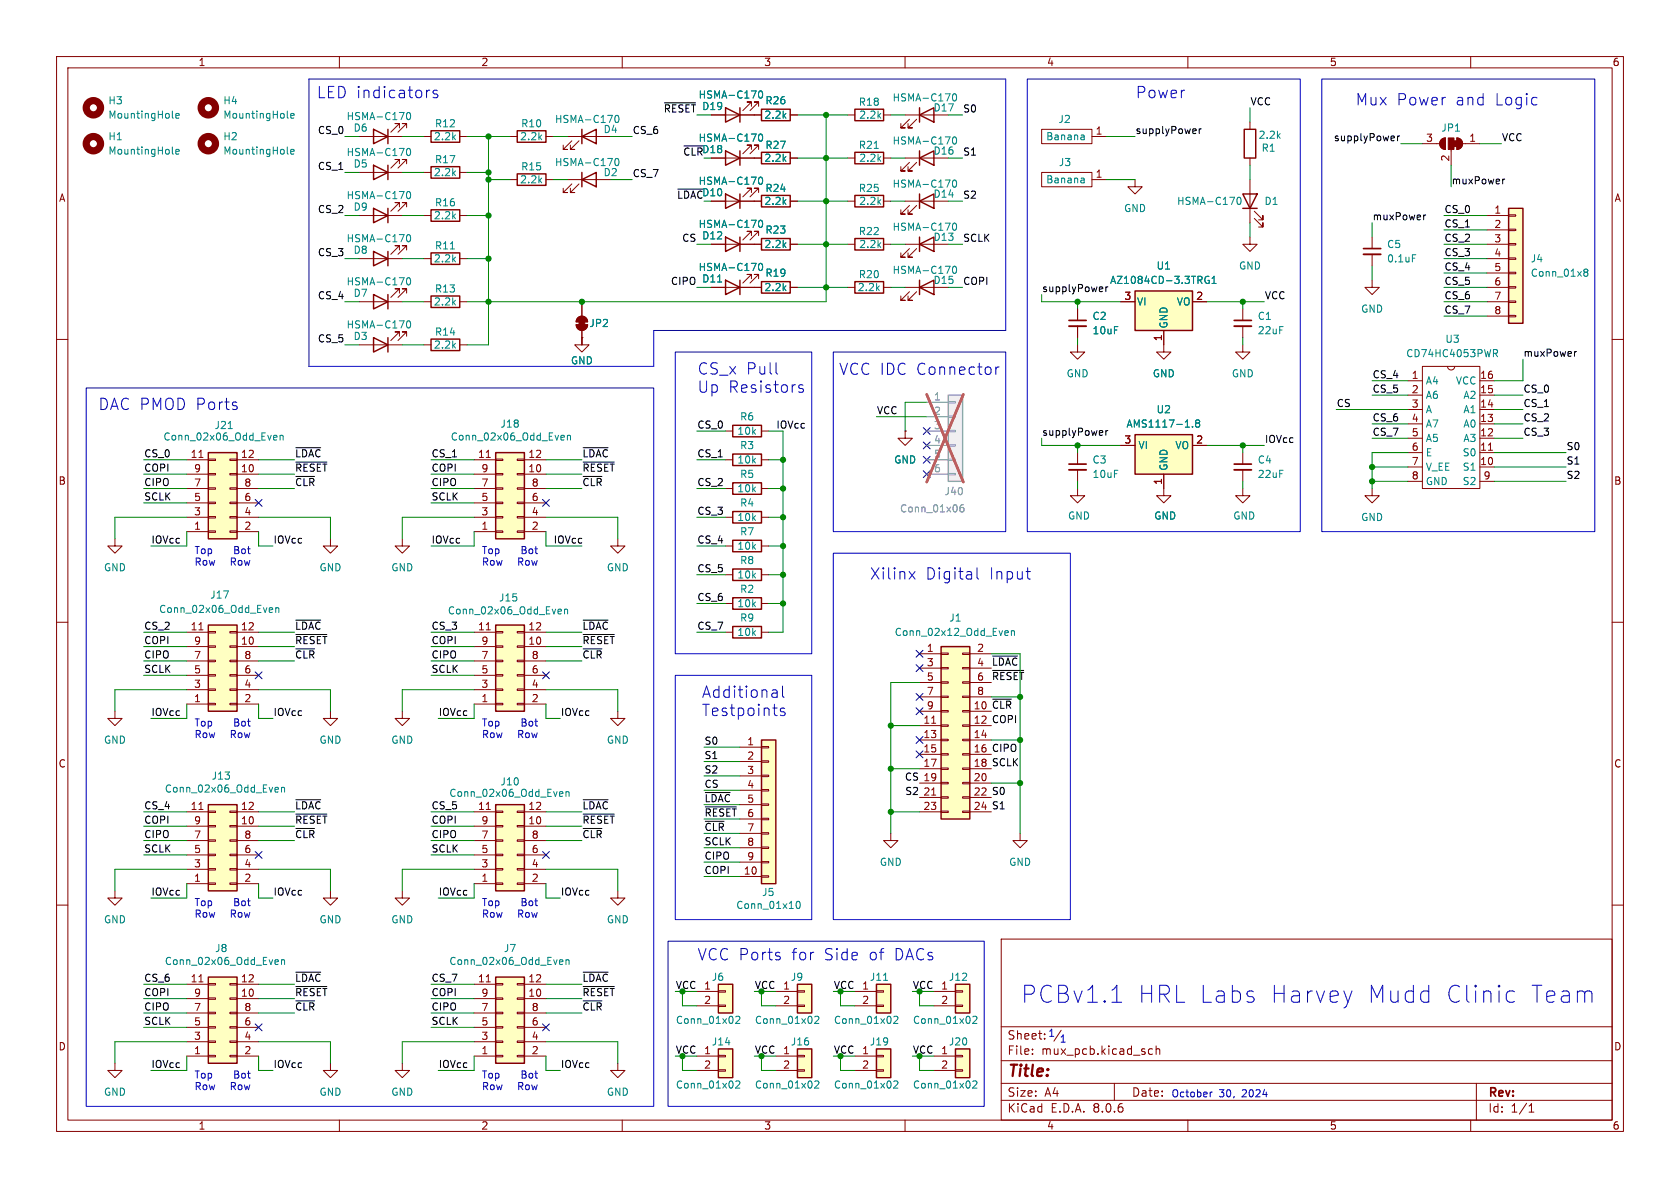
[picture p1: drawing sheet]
<svg xmlns="http://www.w3.org/2000/svg" width="297mm" height="210mm" viewBox="0 0 297 210" stroke-linecap="round" stroke-linejoin="round" font-family="sans-serif">
<defs><g id="words">
<g font-size="4.2" fill="#0000c2">
<text x="180.3" y="177.6">PCBv1.1</text>
<text x="200.9" y="177.6">HRL Labs</text>
<text x="224.1" y="177.6">Harvey</text>
<text x="241.1" y="177.6">Mudd</text>
<text x="254.8" y="177.6">Clinic</text>
<text x="269.6" y="177.6">Team</text>
</g>
<g font-size="2.8" fill="#0000c2">
<text x="55.9" y="17.5">LED indicators</text>
<text x="200.7" y="17.5">Power</text>
<text x="239.5" y="18.8">Mux</text>
<text x="246.8" y="18.8">Power</text>
<text x="257.3" y="18.8">and</text>
<text x="264.3" y="18.8">Logic</text>
<text x="123.2" y="66.4">CS_x Pull</text>
<text x="123.2" y="69.6">Up Resistors</text>
<text x="148.3" y="66.5">VCC IDC Connector</text>
<text x="17.3" y="72.6">DAC PMOD Ports</text>
<text x="153.7" y="102.6">Xilinx</text>
<text x="163.5" y="102.6">Digital</text>
<text x="174.8" y="102.6">Input</text>
<text x="124" y="123.5">Additional</text>
<text x="124" y="126.8">Testpoints</text>
<text x="123.2" y="169.9">VCC Ports</text>
<text x="139.9" y="169.9">for</text>
<text x="145.6" y="169.9">Side</text>
<text x="153.6" y="169.9">of</text>
<text x="158.1" y="169.9">DACs</text>
</g>
<text font-size="2.8" fill="#840000" x="178" y="190.9">Title:</text>
<g font-size="2.1" fill="#840000">
<text x="178" y="184">Sheet:</text>
<text x="178" y="186.7">File:</text>
<text x="184.1" y="186.7">mux_pcb.kicad_sch</text>
<text x="178" y="196.9">KiCad</text>
<text x="178" y="194.1">Size:</text>
<text x="184.7" y="194.1">A4</text>
<text x="185.7" y="196.9">E.D.A.</text>
<text x="193.3" y="196.9">8.0.6</text>
<text x="200" y="194.1">Date:</text>
<text x="263" y="194.3">Rev:</text>
<text x="263" y="196.9">Id:</text>
<text x="267.1" y="196.9">1/1</text>
</g>
<g font-size="1.8" fill="#840000">
<text x="35" y="11.9">1</text>
<text x="85" y="11.9">2</text>
<text x="135" y="11.9">3</text>
<text x="185" y="11.9">4</text>
<text x="235" y="11.9">5</text>
<text x="285" y="11.9">6</text>
<text x="193.6" y="23.9">1</text>
<text x="252" y="25.1">3</text>
<text x="256.3" y="28.6" transform="rotate(-90 256.3 28.6)">2</text>
<text x="259.6" y="25.1">1</text>
<text x="10.3" y="35.9">A</text>
<text x="193.6" y="31.5">1</text>
<text x="285.3" y="35.9">A</text>
<text x="264.1" y="37.8">1</text>
<text x="264.1" y="40.4">2</text>
<text x="264.1" y="42.9">3</text>
<text x="264.1" y="45.5">4</text>
<text x="198.7" y="53.1">3</text>
<text x="211.4" y="53.1">2</text>
<text x="264.1" y="48">5</text>
<text x="264.1" y="50.5">6</text>
<text x="264.1" y="53.1">7</text>
<text x="264.1" y="55.6">8</text>
<text x="205.5" y="60.4" transform="rotate(-90 205.5 60.4)">1</text>
<text x="249.5" y="67.1">1</text>
<text x="249.5" y="69.6">2</text>
<text x="261.6" y="69.6">15</text>
<text x="261.6" y="67.1">16</text>
<text x="249.5" y="72.1">3</text>
<text x="249.5" y="74.7">4</text>
<text x="249.5" y="77.2">5</text>
<text x="261.6" y="77.2">12</text>
<text x="261.6" y="74.7">13</text>
<text x="261.6" y="72.1">14</text>
<text x="33.6" y="81">11</text>
<text x="34.2" y="83.6">9</text>
<text x="42.5" y="83.6">10</text>
<text x="42.5" y="81">12</text>
<text x="84.4" y="81">11</text>
<text x="85" y="83.6">9</text>
<text x="93.3" y="83.6">10</text>
<text x="93.3" y="81">12</text>
<text x="198.7" y="78.5">3</text>
<text x="211.4" y="78.5">2</text>
<text x="249.5" y="79.8">6</text>
<text x="249.5" y="82.3">7</text>
<text x="261.6" y="82.3">10</text>
<text x="261.6" y="79.8">11</text>
<text x="10.3" y="85.9">B</text>
<text x="34.2" y="88.6">5</text>
<text x="34.2" y="86.1">7</text>
<text x="43.1" y="88.6">6</text>
<text x="43.1" y="86.1">8</text>
<text x="85" y="88.6">5</text>
<text x="85" y="86.1">7</text>
<text x="93.9" y="88.6">6</text>
<text x="93.9" y="86.1">8</text>
<text x="205.5" y="85.8" transform="rotate(-90 205.5 85.8)">1</text>
<text x="249.5" y="84.8">8</text>
<text x="262.2" y="84.8">9</text>
<text x="285.3" y="85.9">B</text>
<text x="34.2" y="93.7">1</text>
<text x="34.2" y="91.2">3</text>
<text x="43.1" y="93.7">2</text>
<text x="43.1" y="91.2">4</text>
<text x="85" y="93.7">1</text>
<text x="85" y="91.2">3</text>
<text x="93.9" y="93.7">2</text>
<text x="93.9" y="91.2">4</text>
<text x="33.6" y="111.5">11</text>
<text x="42.5" y="111.5">12</text>
<text x="84.4" y="111.5">11</text>
<text x="93.3" y="111.5">12</text>
<text x="34.2" y="119.1">5</text>
<text x="34.2" y="116.6">7</text>
<text x="34.2" y="114">9</text>
<text x="42.5" y="114">10</text>
<text x="43.1" y="119.1">6</text>
<text x="43.1" y="116.6">8</text>
<text x="85" y="119.1">5</text>
<text x="85" y="116.6">7</text>
<text x="85" y="114">9</text>
<text x="93.3" y="114">10</text>
<text x="93.9" y="119.1">6</text>
<text x="93.9" y="116.6">8</text>
<text x="163.8" y="115.3">1</text>
<text x="163.8" y="117.9">3</text>
<text x="172.6" y="115.3">2</text>
<text x="172.6" y="117.9">4</text>
<text x="34.2" y="124.2">1</text>
<text x="34.2" y="121.7">3</text>
<text x="43.1" y="124.2">2</text>
<text x="43.1" y="121.7">4</text>
<text x="85" y="124.2">1</text>
<text x="85" y="121.7">3</text>
<text x="93.9" y="124.2">2</text>
<text x="93.9" y="121.7">4</text>
<text x="163.8" y="120.4">5</text>
<text x="163.8" y="122.9">7</text>
<text x="163.8" y="125.5">9</text>
<text x="172" y="125.5">10</text>
<text x="172.6" y="120.4">6</text>
<text x="172.6" y="122.9">8</text>
<text x="132" y="131.8">1</text>
<text x="163.2" y="128">11</text>
<text x="163.2" y="130.6">13</text>
<text x="172" y="128">12</text>
<text x="172" y="130.6">14</text>
<text x="10.3" y="135.9">C</text>
<text x="132" y="134.4">2</text>
<text x="132" y="136.9">3</text>
<text x="163.2" y="133.1">15</text>
<text x="163.2" y="135.6">17</text>
<text x="172" y="133.1">16</text>
<text x="172" y="135.6">18</text>
<text x="285.3" y="135.9">C</text>
<text x="33.6" y="143.3">11</text>
<text x="42.5" y="143.3">12</text>
<text x="84.4" y="143.3">11</text>
<text x="93.3" y="143.3">12</text>
<text x="132" y="139.4">4</text>
<text x="163.2" y="140.7">21</text>
<text x="163.2" y="143.3">23</text>
<text x="172" y="138.2">20</text>
<text x="172" y="140.7">22</text>
<text x="172" y="143.3">24</text>
<text x="34.2" y="148.3">7</text>
<text x="34.2" y="145.8">9</text>
<text x="42.5" y="145.8">10</text>
<text x="43.1" y="148.3">8</text>
<text x="85" y="148.3">7</text>
<text x="85" y="145.8">9</text>
<text x="93.3" y="145.8">10</text>
<text x="93.9" y="148.3">8</text>
<text x="132" y="147.1">7</text>
<text x="132" y="149.6">8</text>
<text x="34.2" y="156">1</text>
<text x="34.2" y="153.4">3</text>
<text x="34.2" y="150.9">5</text>
<text x="43.1" y="156">2</text>
<text x="43.1" y="153.4">4</text>
<text x="43.1" y="150.9">6</text>
<text x="85" y="156">1</text>
<text x="85" y="153.4">3</text>
<text x="85" y="150.9">5</text>
<text x="93.9" y="156">2</text>
<text x="93.9" y="153.4">4</text>
<text x="93.9" y="150.9">6</text>
<text x="131.4" y="154.7">10</text>
<text x="132" y="152.1">9</text>
<text x="33.6" y="173.7">11</text>
<text x="42.5" y="173.7">12</text>
<text x="84.4" y="173.7">11</text>
<text x="93.3" y="173.7">12</text>
<text x="34.2" y="178.8">7</text>
<text x="34.2" y="176.3">9</text>
<text x="42.5" y="176.3">10</text>
<text x="43.1" y="178.8">8</text>
<text x="85" y="178.8">7</text>
<text x="85" y="176.3">9</text>
<text x="93.3" y="176.3">10</text>
<text x="93.9" y="178.8">8</text>
<text x="124.4" y="175">1</text>
<text x="124.4" y="177.5">2</text>
<text x="138.4" y="175">1</text>
<text x="138.4" y="177.5">2</text>
<text x="152.3" y="175">1</text>
<text x="152.3" y="177.5">2</text>
<text x="166.3" y="175">1</text>
<text x="166.3" y="177.5">2</text>
<text x="10.3" y="185.9">D</text>
<text x="34.2" y="183.9">3</text>
<text x="34.2" y="181.4">5</text>
<text x="43.1" y="183.9">4</text>
<text x="43.1" y="181.4">6</text>
<text x="85" y="183.9">3</text>
<text x="85" y="181.4">5</text>
<text x="93.9" y="183.9">4</text>
<text x="93.9" y="181.4">6</text>
<text x="285.3" y="185.9">D</text>
<text x="34.2" y="186.4">1</text>
<text x="43.1" y="186.4">2</text>
<text x="85" y="186.4">1</text>
<text x="93.9" y="186.4">2</text>
<text x="124.4" y="186.4">1</text>
<text x="124.4" y="189">2</text>
<text x="138.4" y="186.4">1</text>
<text x="138.4" y="189">2</text>
<text x="152.3" y="186.4">1</text>
<text x="152.3" y="189">2</text>
<text x="166.3" y="186.4">1</text>
<text x="166.3" y="189">2</text>
<text x="35" y="199.9">1</text>
<text x="85" y="199.9">2</text>
<text x="135" y="199.9">3</text>
<text x="185" y="199.9">4</text>
<text x="235" y="199.9">5</text>
<text x="285" y="199.9">6</text>
</g>
<g font-size="1.8" fill="#008484">
<text x="123.4" y="17.6">HSMA-C170</text>
<text x="19.1" y="18.6">H3</text>
<text x="19.1" y="21.2">MountingHole</text>
<text x="39.4" y="18.6">H4</text>
<text x="39.4" y="21.2">MountingHole</text>
<text x="61.2" y="21.4">HSMA-C170</text>
<text x="62.4" y="23.5">D6</text>
<text x="76.8" y="22.7">R12</text>
<text x="92" y="22.7">R10</text>
<text x="98" y="21.9">HSMA-C170</text>
<text x="106.6" y="23.7">D4</text>
<text x="124" y="19.7">D19</text>
<text x="135" y="21.2">2.2k</text>
<text x="135.2" y="18.6">R26</text>
<text x="151.7" y="18.9">R18</text>
<text x="151.8" y="21.2">2.2k</text>
<text x="157.7" y="18.1">HSMA-C170</text>
<text x="164.9" y="19.9">D17</text>
<text x="187" y="21.9">J2</text>
<text x="254.7" y="23.5">JP1</text>
<text x="19.1" y="25">H1</text>
<text x="19.1" y="27.5">MountingHole</text>
<text x="39.4" y="25">H2</text>
<text x="39.4" y="27.5">MountingHole</text>
<text x="61.2" y="27.8">HSMA-C170</text>
<text x="62.4" y="29.8">D5</text>
<text x="76.6" y="25">2.2k</text>
<text x="76.8" y="29.1">R17</text>
<text x="91.9" y="25">2.2k</text>
<text x="98" y="29.6">HSMA-C170</text>
<text x="123.4" y="25.2">HSMA-C170</text>
<text x="124" y="27.3">D18</text>
<text x="135" y="28.8">2.2k</text>
<text x="135.2" y="26.5">R27</text>
<text x="151.7" y="26.5">R21</text>
<text x="151.8" y="28.8">2.2k</text>
<text x="157.7" y="25.8">HSMA-C170</text>
<text x="164.9" y="27.5">D16</text>
<text x="184.9" y="25">Banana</text>
<text x="187.1" y="29.6">J3</text>
<text x="222.4" y="24.7">2.2k</text>
<text x="222.9" y="27">R1</text>
<text x="61.2" y="35.4">HSMA-C170</text>
<text x="76.6" y="31.3">2.2k</text>
<text x="91.9" y="32.6">2.2k</text>
<text x="92" y="30.3">R15</text>
<text x="106.6" y="31.3">D2</text>
<text x="123.4" y="32.9">HSMA-C170</text>
<text x="124" y="34.9">D10</text>
<text x="135.2" y="34.1">R24</text>
<text x="151.7" y="34.1">R25</text>
<text x="157.7" y="33.4">HSMA-C170</text>
<text x="164.9" y="35.2">D14</text>
<text x="184.9" y="32.6">Banana</text>
<text x="62.4" y="37.4">D9</text>
<text x="76.6" y="39">2.2k</text>
<text x="76.8" y="36.7">R16</text>
<text x="123.4" y="40.5">HSMA-C170</text>
<text x="135" y="36.4">2.2k</text>
<text x="135.2" y="41.5">R23</text>
<text x="151.7" y="41.8">R22</text>
<text x="151.8" y="36.4">2.2k</text>
<text x="157.7" y="41">HSMA-C170</text>
<text x="198.6" y="37.7">GND</text>
<text x="208" y="36.4">HSMA-C170</text>
<text x="223.4" y="36.4">D1</text>
<text x="61.2" y="43">HSMA-C170</text>
<text x="62.4" y="45.1">D8</text>
<text x="76.6" y="46.6">2.2k</text>
<text x="76.8" y="44.3">R11</text>
<text x="124" y="42.5">D12</text>
<text x="135" y="44">2.2k</text>
<text x="151.8" y="44">2.2k</text>
<text x="164.9" y="42.8">D13</text>
<text x="204.4" y="47.9">U1</text>
<text x="218.9" y="47.9">GND</text>
<text x="245.1" y="44">C5</text>
<text x="245.1" y="46.6">0.1uF</text>
<text x="270.5" y="46.6">J4</text>
<text x="61.2" y="50.6">HSMA-C170</text>
<text x="62.4" y="52.7">D7</text>
<text x="76.8" y="51.9">R13</text>
<text x="123.4" y="48.1">HSMA-C170</text>
<text x="124" y="50.1">D11</text>
<text x="135" y="51.7">2.2k</text>
<text x="135.2" y="49.1">R19</text>
<text x="151.5" y="51.7">2.2k</text>
<text x="151.7" y="49.4">R20</text>
<text x="157.7" y="48.6">HSMA-C170</text>
<text x="164.9" y="50.4">D15</text>
<text x="196.1" y="50.4">AZ1084CD-3.3TRG1</text>
<text x="270.5" y="49.1">Conn_01x8</text>
<text x="61.2" y="58.3">HSMA-C170</text>
<text x="76.6" y="54.2">2.2k</text>
<text x="76.8" y="59.5">R14</text>
<text x="104.1" y="58">JP2</text>
<text x="193" y="56.7">C2</text>
<text x="193" y="59.3">10uF</text>
<text x="200.9" y="54.2">VI</text>
<text x="206.6" y="58.2" transform="rotate(-90 206.6 58.2)">GND</text>
<text x="207.9" y="54.2">VO</text>
<text x="222.3" y="56.7">C1</text>
<text x="222.3" y="59.3">22uF</text>
<text x="240.5" y="55.5">GND</text>
<text x="62.4" y="60.3">D3</text>
<text x="76.6" y="61.8">2.2k</text>
<text x="100.8" y="64.6">GND</text>
<text x="248.5" y="63.3">CD74HC4053PWR</text>
<text x="255.4" y="60.8">U3</text>
<text x="188.5" y="66.9">GND</text>
<text x="203.7" y="66.9">GND</text>
<text x="217.7" y="66.9">GND</text>
<text x="252" y="68.2">A4</text>
<text x="252" y="70.7">A6</text>
<text x="257.3" y="68.2">VCC</text>
<text x="258.6" y="70.7">A2</text>
<text x="37.8" y="76">J21</text>
<text x="88.4" y="75.8">J18</text>
<text x="130.3" y="77.1">10k</text>
<text x="130.7" y="74.5">R6</text>
<text x="199" y="75.8">AMS1117-1.8</text>
<text x="204.4" y="73.3">U2</text>
<text x="252" y="73.3">A</text>
<text x="252" y="75.8">A7</text>
<text x="258.6" y="75.8">A0</text>
<text x="258.6" y="73.3">A1</text>
<text x="28.8" y="78.1">Conn_02x06_Odd_Even</text>
<text x="79.6" y="78.1">Conn_02x06_Odd_Even</text>
<text x="130.3" y="82.1">10k</text>
<text x="130.7" y="79.6">R3</text>
<text x="158" y="82.1">GND</text>
<text x="193" y="82.1">C3</text>
<text x="201.2" y="79.6">VI</text>
<text x="206.6" y="83.3" transform="rotate(-90 206.6 83.3)">GND</text>
<text x="207.7" y="79.6">VO</text>
<text x="222.3" y="82.1">C4</text>
<text x="252" y="78.3">A5</text>
<text x="252" y="80.9">E</text>
<text x="252" y="83.4">V_EE</text>
<text x="258.5" y="83.4">S1</text>
<text x="258.5" y="80.9">S0</text>
<text x="258.6" y="78.3">A3</text>
<text x="130.3" y="87.2">10k</text>
<text x="130.7" y="89.8">R4</text>
<text x="130.7" y="84.7">R5</text>
<text x="193" y="84.7">10uF</text>
<text x="222.3" y="84.7">22uF</text>
<text x="252" y="86">GND</text>
<text x="258.5" y="86">S2</text>
<text x="130.3" y="92.3">10k</text>
<text x="130.7" y="94.8">R7</text>
<text x="188.7" y="92">GND</text>
<text x="204" y="92">GND</text>
<text x="217.9" y="92">GND</text>
<text x="240.5" y="92.3">GND</text>
<text x="18.3" y="101.2">GND</text>
<text x="56.4" y="101.2">GND</text>
<text x="69.1" y="101.2">GND</text>
<text x="107.2" y="101.2">GND</text>
<text x="130.3" y="97.4">10k</text>
<text x="130.7" y="99.9">R8</text>
<text x="37.1" y="106">J17</text>
<text x="88.1" y="106.5">J15</text>
<text x="130.3" y="102.5">10k</text>
<text x="130.3" y="107.5">10k</text>
<text x="130.7" y="105">R2</text>
<text x="28" y="108.6">Conn_02x06_Odd_Even</text>
<text x="79.1" y="108.8">Conn_02x06_Odd_Even</text>
<text x="130.3" y="112.6">10k</text>
<text x="130.7" y="110.1">R9</text>
<text x="158.1" y="112.6">Conn_02x12_Odd_Even</text>
<text x="167.7" y="110.1">J1</text>
<text x="18.3" y="131.7">GND</text>
<text x="56.4" y="131.7">GND</text>
<text x="69.1" y="131.7">GND</text>
<text x="107.2" y="131.7">GND</text>
<text x="29" y="140.3">Conn_02x06_Odd_Even</text>
<text x="37.3" y="138">J13</text>
<text x="79.3" y="141.1">Conn_02x06_Odd_Even</text>
<text x="88.4" y="139">J10</text>
<text x="155.4" y="153.3">GND</text>
<text x="178.3" y="153.3">GND</text>
<text x="130.1" y="160.9">Conn_01x10</text>
<text x="134.6" y="158.6">J5</text>
<text x="18.3" y="163.4">GND</text>
<text x="56.4" y="163.4">GND</text>
<text x="69.1" y="163.4">GND</text>
<text x="107.2" y="163.4">GND</text>
<text x="29" y="170.8">Conn_02x06_Odd_Even</text>
<text x="37.9" y="168.5">J8</text>
<text x="79.3" y="170.8">Conn_02x06_Odd_Even</text>
<text x="89" y="168.5">J7</text>
<text x="125.7" y="173.6">J6</text>
<text x="139.7" y="173.6">J9</text>
<text x="153.7" y="173.6">J11</text>
<text x="167.6" y="173.6">J12</text>
<text x="119.4" y="181.2">Conn_01x02</text>
<text x="125.7" y="185">J14</text>
<text x="133.4" y="181.2">Conn_01x02</text>
<text x="139.7" y="185">J16</text>
<text x="147.3" y="181.2">Conn_01x02</text>
<text x="153.7" y="185">J19</text>
<text x="161.3" y="181.2">Conn_01x02</text>
<text x="167.6" y="185">J20</text>
<text x="18.3" y="193.9">GND</text>
<text x="56.4" y="193.9">GND</text>
<text x="69.1" y="193.9">GND</text>
<text x="107.2" y="193.9">GND</text>
<text x="119.4" y="192.6">Conn_01x02</text>
<text x="133.4" y="192.6">Conn_01x02</text>
<text x="147.3" y="192.6">Conn_01x02</text>
<text x="161.3" y="192.6">Conn_01x02</text>
</g>
<g font-size="1.8">
<text x="56.1" y="23.8">CS_0</text>
<text x="111.8" y="23.8">CS_6</text>
<text x="170.2" y="20">S0</text>
<text x="200.7" y="23.8">supplyPower</text>
<text x="221" y="18.7">VCC</text>
<text x="170.2" y="27.6">S1</text>
<text x="235.7" y="25.1">supplyPower</text>
<text x="265.4" y="25.1">VCC</text>
<text x="56.1" y="30.1">CS_1</text>
<text x="111.8" y="31.4">CS_7</text>
<text x="170.2" y="35.2">S2</text>
<text x="256.5" y="32.7">muxPower</text>
<text x="56.1" y="37.8">CS_2</text>
<text x="242.6" y="39">muxPower</text>
<text x="255.3" y="37.8">CS_0</text>
<text x="255.3" y="40.3">CS_1</text>
<text x="56.1" y="45.4">CS_3</text>
<text x="170.2" y="42.8">SCLK</text>
<text x="255.3" y="45.4">CS_3</text>
<text x="255.3" y="47.9">CS_4</text>
<text x="255.3" y="42.8">CS_2</text>
<text x="56.1" y="53">CS_4</text>
<text x="170.2" y="50.5">COPI</text>
<text x="184.1" y="51.7">supplyPower</text>
<text x="223.5" y="53">VCC</text>
<text x="255.3" y="50.5">CS_5</text>
<text x="255.3" y="53">CS_6</text>
<text x="255.3" y="55.5">CS_7</text>
<text x="56.1" y="60.6">CS_5</text>
<text x="269.2" y="63.2">muxPower</text>
<text x="242.6" y="67">CS_4</text>
<text x="242.6" y="69.5">CS_5</text>
<text x="269.2" y="69.5">CS_0</text>
<text x="123.2" y="75.9">CS_0</text>
<text x="137.2" y="75.9">IOVcc</text>
<text x="154.9" y="73.3">VCC</text>
<text x="184.1" y="77.1">supplyPower</text>
<text x="236.2" y="72">CS</text>
<text x="242.6" y="74.6">CS_6</text>
<text x="242.6" y="77.1">CS_7</text>
<text x="269.2" y="72">CS_1</text>
<text x="269.2" y="77.1">CS_3</text>
<text x="269.2" y="74.6">CS_2</text>
<text x="25.4" y="80.9">CS_0</text>
<text x="25.4" y="83.5">COPI</text>
<text x="52.1" y="83.5">~{RESET}</text>
<text x="52.1" y="80.9">~{LDAC}</text>
<text x="76.2" y="80.9">CS_1</text>
<text x="76.2" y="83.5">COPI</text>
<text x="102.9" y="83.5">~{RESET}</text>
<text x="102.9" y="80.9">~{LDAC}</text>
<text x="123.2" y="80.9">CS_1</text>
<text x="223.5" y="78.4">IOVcc</text>
<text x="276.9" y="79.7">S0</text>
<text x="276.9" y="82.2">S1</text>
<text x="25.4" y="88.6">SCLK</text>
<text x="25.4" y="86">CIPO</text>
<text x="52.1" y="86">~{CLR}</text>
<text x="76.2" y="86">CIPO</text>
<text x="76.2" y="88.6">SCLK</text>
<text x="102.9" y="86">~{CLR}</text>
<text x="123.2" y="86">CS_2</text>
<text x="276.9" y="84.7">S2</text>
<text x="123.2" y="91.1">CS_3</text>
<text x="26.7" y="96.2">IOVcc</text>
<text x="48.3" y="96.2">IOVcc</text>
<text x="76.2" y="96.2">IOVcc</text>
<text x="97.8" y="96.2">IOVcc</text>
<text x="123.2" y="96.2">CS_4</text>
<text x="123.2" y="101.3">CS_5</text>
<text x="123.2" y="106.3">CS_6</text>
<text x="25.4" y="114">COPI</text>
<text x="25.4" y="111.4">CS_2</text>
<text x="52.1" y="114">~{RESET}</text>
<text x="52.1" y="111.4">~{LDAC}</text>
<text x="76.2" y="114">COPI</text>
<text x="76.2" y="111.4">CS_3</text>
<text x="102.9" y="111.4">~{LDAC}</text>
<text x="102.9" y="114">~{RESET}</text>
<text x="123.2" y="111.4">CS_7</text>
<text x="25.4" y="119">SCLK</text>
<text x="25.4" y="116.5">CIPO</text>
<text x="52.1" y="116.5">~{CLR}</text>
<text x="76.2" y="116.5">CIPO</text>
<text x="76.2" y="119">SCLK</text>
<text x="102.9" y="116.5">~{CLR}</text>
<text x="175.3" y="117.8">~{LDAC}</text>
<text x="175.3" y="125.4">~{CLR}</text>
<text x="175.3" y="120.3">~{RESET}</text>
<text x="26.7" y="126.7">IOVcc</text>
<text x="48.3" y="126.7">IOVcc</text>
<text x="77.5" y="126.7">IOVcc</text>
<text x="99.1" y="126.7">IOVcc</text>
<text x="124.5" y="131.7">S0</text>
<text x="175.3" y="127.9">COPI</text>
<text x="124.5" y="134.3">S1</text>
<text x="124.5" y="136.8">S2</text>
<text x="175.3" y="133">CIPO</text>
<text x="175.3" y="135.5">SCLK</text>
<text x="25.4" y="143.2">CS_4</text>
<text x="52.1" y="143.2">~{LDAC}</text>
<text x="76.2" y="143.2">CS_5</text>
<text x="102.9" y="143.2">~{LDAC}</text>
<text x="124.5" y="139.4">CS</text>
<text x="124.5" y="141.9">~{LDAC} 5</text>
<text x="159.9" y="138.1">CS 19</text>
<text x="159.9" y="140.6">S2</text>
<text x="175.3" y="143.2">S1</text>
<text x="175.3" y="140.6">S0</text>
<text x="25.4" y="145.7">COPI</text>
<text x="25.4" y="148.2">CIPO</text>
<text x="52.1" y="145.7">~{RESET}</text>
<text x="52.1" y="148.2">~{CLR}</text>
<text x="76.2" y="145.7">COPI</text>
<text x="76.2" y="148.2">CIPO</text>
<text x="102.9" y="148.2">~{CLR}</text>
<text x="102.9" y="145.7">~{RESET}</text>
<text x="124.5" y="149.5">SCLK</text>
<text x="124.5" y="144.4">~{RESET}6</text>
<text x="124.5" y="147">~{CLR}</text>
<text x="25.4" y="150.8">SCLK</text>
<text x="76.2" y="150.8">SCLK</text>
<text x="124.5" y="154.6">COPI</text>
<text x="124.5" y="152.1">CIPO</text>
<text x="26.7" y="158.4">IOVcc</text>
<text x="48.3" y="158.4">IOVcc</text>
<text x="77.5" y="158.4">IOVcc</text>
<text x="99.1" y="158.4">IOVcc</text>
<text x="25.4" y="173.6">CS_6</text>
<text x="52.1" y="173.6">~{LDAC}</text>
<text x="76.2" y="173.6">CS_7</text>
<text x="102.9" y="173.6">~{LDAC}</text>
<text x="25.4" y="176.2">COPI</text>
<text x="25.4" y="178.7">CIPO</text>
<text x="52.1" y="178.7">~{CLR}</text>
<text x="52.1" y="176.2">~{RESET}</text>
<text x="76.2" y="178.7">CIPO</text>
<text x="76.2" y="176.2">COPI</text>
<text x="102.9" y="176.2">~{RESET}</text>
<text x="102.9" y="178.7">~{CLR}</text>
<text x="25.4" y="181.3">SCLK</text>
<text x="76.2" y="181.3">SCLK</text>
<text x="26.7" y="188.9">IOVcc</text>
<text x="48.3" y="188.9">IOVcc</text>
<text x="77.5" y="188.9">IOVcc</text>
<text x="99.1" y="188.9">IOVcc</text>
</g>
<g font-size="1.8" fill="#008400">
<text x="117.2" y="20">~{RESET}</text>
<text x="120.7" y="27.6">~{CLR}</text>
<text x="119.6" y="35.2">~{LDAC}</text>
<text x="120.5" y="42.8">CS D12</text>
<text x="118.5" y="50.5">CIPO D11</text>
<text x="119.4" y="174.9">VCC</text>
<text x="133.3" y="174.9">VCC</text>
<text x="147.3" y="174.9">VCC</text>
<text x="161.3" y="174.9">VCC</text>
<text x="119.4" y="186.3">VCC</text>
<text x="133.3" y="186.3">VCC</text>
<text x="147.3" y="186.3">VCC</text>
<text x="161.3" y="186.3">VCC</text>
</g>
<g font-size="1.8" fill="#a1a1a1">
<text x="165" y="70.9">1</text>
<text x="165" y="73.4">2</text>
<text x="165" y="75.9">3</text>
<text x="165" y="78.5">4</text>
<text x="165" y="81">5</text>
<text x="165" y="83.6">6</text>
<text x="166.9" y="87.7">J40</text>
<text x="159" y="90.8">Conn_01x06</text>
</g>
<g font-size="1.8" fill="#0000c2">
<text x="34.3" y="98">Top</text>
<text x="34.3" y="100.1">Row</text>
<text x="40.5" y="100.1">Row</text>
<text x="41.1" y="98">Bot</text>
<text x="85.1" y="98">Top</text>
<text x="85.1" y="100.1">Row</text>
<text x="91.3" y="100.1">Row</text>
<text x="91.9" y="98">Bot</text>
<text x="34.3" y="128.5">Top</text>
<text x="34.3" y="130.6">Row</text>
<text x="40.5" y="130.6">Row</text>
<text x="41.1" y="128.5">Bot</text>
<text x="85.1" y="128.5">Top</text>
<text x="85.1" y="130.6">Row</text>
<text x="91.3" y="130.6">Row</text>
<text x="91.9" y="128.5">Bot</text>
<text x="34.3" y="160.3">Top</text>
<text x="41.1" y="160.3">Bot</text>
<text x="85.1" y="160.3">Top</text>
<text x="91.9" y="160.3">Bot</text>
<text x="34.3" y="162.3">Row</text>
<text x="40.5" y="162.3">Row</text>
<text x="85.1" y="162.3">Row</text>
<text x="91.3" y="162.3">Row</text>
<text x="185.2" y="183.5">1</text>
<text x="187.3" y="184.5">1</text>
<text x="34.3" y="190.7">Top</text>
<text x="41.1" y="190.7">Bot</text>
<text x="85.1" y="190.7">Top</text>
<text x="91.9" y="190.7">Bot</text>
<text x="34.3" y="192.8">Row</text>
<text x="40.5" y="192.8">Row</text>
<text x="85.1" y="192.8">Row</text>
<text x="91.3" y="192.8">Row</text>
<text x="207" y="194.1">October</text>
<text x="215.5" y="194.1">30,</text>
<text x="219.7" y="194.1">2024</text>
</g>
</g></defs>
<g fill="none" stroke="#840000" stroke-width=".18">
<path d="M10 10h277v190h-277zM12 12h273v186h-273zM60 10v2M110 10v2M160 10v2M210 10v2M260 10v2M74.9 24.1h1.3M74.9 30.5h1.3M74.9 38.1h1.3M81.3 24.1h1.2M81.3 30.5h1.2"/>
<path d="M81.3 38.1h1.2M90.2 24.1h1.2M90.2 31.8h1.2M96.5 24.1h1.3M96.5 31.8h1.3M100.3 24.1h7.6M101.1 24.9l-1.5 1.5h.7h-.7v-.7M102.4 24.9l-1.6 1.5h.8h-.8v-.7M10 60h2M285 60h2M71.1 95.3v1.2h1.3l-1.3 1.3-1.3-1.3h1.3M10 110h2"/>
<path d="M285 110h2M58.4 125.7v1.3h1.3l-1.3 1.3-1.3-1.3h1.3M10 160h2M285 160h2M177 166h108v32h-108zM60 198v2M109.2 188v1.2h1.3l-1.3 1.3-1.3-1.3h1.3M110 198v2M160 198v2M177 194.5h108M177 191.5h108M177 187.5h108"/>
<path d="M177 181.5h108M182.5 186.3v.1M182.5 185.5v.1M184.7 183.6v.1M184.7 182.8v.1M187.6 182.1l-1.3 2M197 191.5v3M203.7 185.5l-.4-.1-.3 .3v.4l.2 .2h.5M204.4 185.5l.2-.1 .4 .1v.9M204.4 184.9v1.5M210 198v2M260 198v2"/>
<path d="M261 191.5v6.5M270.3 196.6h.9M270.3 195.5l.4-.4v1.5"/>
</g>
<path d="M76.2 23.1h5.1v2h-5.1zM76.2 29.5h5.1v2h-5.1zM76.2 37.1h5.1v2h-5.1zM91.4 30.7h5.1v2.1h-5.1zM91.4 23.1h5.1v2h-5.1zM102.9 24.1l2.5-1.2v2.5zM102.9 22.9v2.5" fill="none" stroke="#840000" stroke-width=".25"/>
<path d="M108.8 20.5l.2-.1a.68 .68 0 0 1 .4 .6 .68 .68 0 0 1-.4 .7l-.2-.2-.1-.3z" fill="none" stroke="#008484" stroke-width=".18"/>
<path d="M87.6 172.7h5.1v15.3h-5.1z" fill="#ffffc2"/>
<g fill="none" stroke="#840000" stroke-width=".18">
<path d="M58.4 95.3v1.2h1.3l-1.3 1.3-1.3-1.3h1.3M71.1 125.7v1.3h1.3l-1.3 1.3-1.3-1.3h1.3M83.8 176.5h3.8M83.8 174h3.8M83.8 179.1h3.8M86 173.6h.7M87.6 173.9h1.3v.2h-1.3zM87.6 176.4h1.3v.3h-1.3zM87.6 178.9h1.3v.3h-1.3zM91.4 173.9h1.3v.2h-1.3zM91.4 176.4h1.3v.3h-1.3zM91.4 178.9h1.3v.3h-1.3z"/>
<path d="M92.7 176.5h3.8M92.7 174h3.8M92.7 179.1h3.8M83.8 186.7h3.8M83.8 184.2h3.8M83.8 181.6h3.8M87.6 181.5h1.3v.2h-1.3zM87.6 184h1.3v.3h-1.3zM87.6 186.6h1.3v.2h-1.3zM91.4 181.5h1.3v.2h-1.3zM91.4 184h1.3v.3h-1.3zM91.4 186.6h1.3v.2h-1.3z"/>
<path d="M92.7 186.7h3.8M92.7 184.2h3.8M92.7 181.6h3.8"/>
</g>
<path d="M87.6 172.7h5.1v15.3h-5.1z" fill="none" stroke="#840000" stroke-width=".25"/>
<path d="M99.1 169.7h.4v.3l-.6 .1M99.5 170.4l-.4 .1M100.1 169.8l.1-.1h.3l.1 .8M100.1 169.7v.8" fill="none" stroke="#008484" stroke-width=".18"/>
<path d="M87.6 80h5.1v15.3h-5.1z" fill="#ffffc2"/>
<g fill="none" stroke="#840000" stroke-width=".18">
<path d="M132.8 18.8v-.8h-.7h.7l-1.5 1.6M134.1 18.8v-.8h-.8h.8l-1.5 1.6M125.7 27.9h8.9M125.7 20.3h8.9M125.7 35.6h8.9M132.8 26.4v-.7h-.7h.7l-1.5 1.5M132.8 34v-.7h-.7h.7l-1.5 1.5M134.1 26.4v-.7h-.8h.8l-1.5 1.5M134.1 34v-.7h-.8h.8l-1.5 1.5M139.7 27.9h1.3M139.7 20.3h1.3M139.7 35.6h1.3"/>
<path d="M149.9 27.9h1.2M149.9 20.3h1.2M149.9 35.6h1.2M156.2 27.9h1.3M156.2 20.3h1.3M156.2 35.6h1.3M160 27.9h5.1M160 20.3h5.1M160 35.6h5.1M160.8 21.1l-1.5 1.5h.7h-.7v-.8M160.8 28.7l-1.5 1.5h.7h-.7v-.7M160.8 36.3l-1.5 1.5h.7h-.7v-.7"/>
<path d="M162.1 21.1l-1.6 1.5h.8h-.8v-.8M162.1 28.7l-1.6 1.5h.8h-.8v-.7M162.1 36.3l-1.6 1.5h.8h-.8v-.7M125.7 43.2h8.9M125.7 50.8h8.9M132.8 49.3v-.8h-.7h.7l-1.5 1.5M132.8 41.7v-.8h-.7h.7l-1.5 1.5M134.1 49.3v-.8h-.8h.8l-1.5 1.5M134.1 41.7v-.8h-.8h.8l-1.5 1.5M139.7 43.2h1.3M139.7 50.8h1.3M149.9 43.2h1.2"/>
<path d="M149.9 50.8h1.2M156.2 43.2h1.3M156.2 50.8h1.3M160 43.2h5.1M160 50.8h5.1M160.8 43.9l-1.5 1.6h.7h-.7v-.8M160.8 51.6l-1.5 1.5h.7h-.7v-.8M162.1 43.9l-1.6 1.6h.8h-.8v-.8M162.1 51.6l-1.6 1.5h.8h-.8v-.8M83.8 94h3.8M83.8 83.8h3.8M83.8 81.3h3.8"/>
<path d="M83.8 91.4h3.8M83.8 88.9h3.8M83.8 86.4h3.8M86 80.9h.7M87.6 81.2h1.3v.2h-1.3zM87.6 83.7h1.3v.2h-1.3zM87.6 86.2h1.3v.3h-1.3zM87.6 88.8h1.3v.2h-1.3zM87.6 91.3h1.3v.3h-1.3zM87.6 93.9h1.3v.2h-1.3zM91.4 81.2h1.3v.2h-1.3zM91.4 83.7h1.3v.2h-1.3z"/>
<path d="M91.4 86.2h1.3v.3h-1.3zM91.4 88.8h1.3v.2h-1.3zM91.4 91.3h1.3v.3h-1.3zM91.4 93.9h1.3v.2h-1.3zM92.7 94h3.8M92.7 83.8h3.8M92.7 81.3h3.8M92.7 91.4h3.8M92.7 88.9h3.8M92.7 86.4h3.8"/>
</g>
<g fill="none" stroke="#840000" stroke-width=".25">
<path d="M128.3 19.1l2.5 1.2-2.5 1.3zM130.8 19.1v2.5M134.6 19.3h5.1v2h-5.1zM151.1 19.3h5.1v2h-5.1zM162.6 19.1v2.5M128.3 26.7l2.5 1.2-2.5 1.3zM128.3 34.3l2.5 1.3-2.5 1.2zM130.8 26.7v2.5M130.8 34.3v2.5M134.6 26.9h5.1v2.1h-5.1zM134.6 34.5h5.1v2.1h-5.1zM151.1 34.5h5.1v2.1h-5.1z"/>
<path d="M151.1 26.9h5.1v2.1h-5.1zM162.6 20.3l2.5-1.2v2.5zM162.6 27.9l2.5-1.2v2.5zM162.6 35.6l2.5-1.3v2.5zM162.6 26.7v2.5M162.6 34.3v2.5M128.3 49.5l2.5 1.3-2.5 1.3zM128.3 41.9l2.5 1.3-2.5 1.3zM130.8 41.9v2.6M130.8 49.5v2.6M134.6 49.8h5.1v2h-5.1zM134.6 42.2h5.1v2h-5.1z"/>
<path d="M151.1 49.8h5.1v2h-5.1zM151.1 42.2h5.1v2h-5.1zM162.6 43.2l2.5-1.3v2.6zM162.6 50.8l2.5-1.3v2.6zM162.6 41.9v2.6M162.6 49.5v2.6M87.6 80h5.1v15.3h-5.1z"/>
</g>
<g fill="none" stroke="#008484" stroke-width=".18">
<path d="M134.8 16.9v-.6l-.3-.2a.68 .68 0 0 0-.4 .6 .68 .68 0 0 0 .4 .6l.3-.2M168.5 16.7l.2-.1a.68 .68 0 0 1 .4 .6 .68 .68 0 0 1-.4 .7l-.2-.2-.1-.3zM134.2 23.8l.2-.1a.68 .68 0 0 1 .4 .6 .68 .68 0 0 1-.4 .7l-.2-.2-.1-.3zM134.2 31.4l.2-.1a.68 .68 0 0 1 .4 .6 .68 .68 0 0 1-.4 .7l-.2-.1-.1-.4zM134.8 39.7v-.5l-.3-.3a.68 .68 0 0 0-.4 .7 .68 .68 0 0 0 .4 .6l.3-.2M154.5 26.2h.8M168.5 39.6l.2-.2a.68 .68 0 0 1 .4 .7 .68 .68 0 0 1-.4 .6l-.2-.1-.1-.4zM168.5 24.3l.2-.1a.68 .68 0 0 1 .4 .6 .68 .68 0 0 1-.4 .7l-.2-.1-.1-.4zM168.5 31.9l.2-.1a.68 .68 0 0 1 .4 .7 .68 .68 0 0 1-.4 .6l-.2-.1-.1-.4zM126.9 49.9h.7M134.8 47.3v-.5l-.3-.2a.68 .68 0 0 0-.4 .6 .68 .68 0 0 0 .4 .6l.3-.2M168.6 47.1h.1a.68 .68 0 0 1 .4 .6 .68 .68 0 0 1-.4 .6 .84 .84 0 0 1-.1-1.2z"/>
<path d="M99.3 76.9l.4 .1 .1 .3-.6 .1M99.7 77.7l-.4 .1M100.3 77.1l.2-.2 .3 .1 .1 .8M100.3 76.9v.9"/>
</g>
<path d="M167.6 69.9h2.6v15.2h-2.6z" fill="#f0f0f0"/>
<g fill="none" stroke="#a1a1a1" stroke-width=".18">
<path d="M163.8 71.1h3.8M163.8 73.7h3.8M163.8 76.2h3.8M163.8 78.7h3.8M167.6 78.6h1.3v.3h-1.3zM167.6 76.1h1.3v.2h-1.3zM167.6 73.5h1.3v.3h-1.3zM167.6 71h1.3v.2h-1.3zM163.8 81.3h3.8M163.8 83.8h3.8M167.6 83.7h1.3v.2h-1.3zM167.6 81.2h1.3v.2h-1.3z"/>
<path d="M170.3 89.2l-.4 .1a.86 .86 0 0 0 0 1.2l.5-.1v-.4l-.2-.3-.4 .1-.1 .2"/>
</g>
<path d="M167.6 69.9h2.6v15.2h-2.6z" fill="none" stroke="#a1a1a1" stroke-width=".25"/>
<path d="M163.8 69.7l6.5 15.5M170.3 69.7l-6.5 15.5" fill="none" stroke="#e75356" stroke-width=".46"/>
<g fill="none" stroke="#840000" stroke-width=".25">
<path d="M66 36.8l2.6 1.3-2.6 1.3zM66 22.9l2.6 1.2-2.6 1.3zM66 29.2l2.6 1.3-2.6 1.3zM68.6 22.9v2.5M68.6 29.2v2.6M68.6 36.8v2.6M102.9 31.8l2.5-1.3v2.5zM102.9 30.5v2.5M66 59.7l2.6 1.3-2.6 1.2zM66 44.5l2.6 1.2-2.6 1.3zM66 52.1l2.6 1.2-2.6 1.3zM68.6 44.5v2.5"/>
<path d="M68.6 52.1v2.5M68.6 59.7v2.5M76.2 59.9h5.1v2.1h-5.1zM76.2 44.7h5.1v2h-5.1zM76.2 52.3h5.1v2.1h-5.1zM129.5 75.2h5.1v2h-5.1z"/>
</g>
<g fill="none" stroke="#840000" stroke-width=".18">
<path d="M63.5 38.1h7.6M63.5 24.1h7.6M63.5 30.5h7.6M70.6 36.6v-.8h-.8h.8l-1.5 1.5M70.6 22.6v-.8h-.8h.8l-1.5 1.6M70.6 29v-.8h-.8h.8l-1.5 1.5M71.9 36.6v-.8h-.8h.8l-1.5 1.5M71.9 22.6v-.8h-.8h.8l-1.5 1.6M71.9 29v-.8h-.8h.8l-1.5 1.5M100.3 31.8h7.6M101.1 32.5l-1.5 1.5h.7h-.7v-.7M102.4 32.5l-1.6 1.5h.8h-.8v-.7"/>
<path d="M63.5 45.7h7.6M63.5 53.3h7.6M70.6 59.4v-.7h-.8h.8l-1.5 1.5M70.6 44.2v-.8h-.8h.8l-1.5 1.6M70.6 51.8v-.7h-.8h.8l-1.5 1.5M71.9 59.4v-.7h-.8h.8l-1.5 1.5M71.9 44.2v-.8h-.8h.8l-1.5 1.6M71.9 51.8v-.7h-.8h.8l-1.5 1.5M74.9 45.7h1.3M74.9 53.3h1.3M81.3 45.7h1.2M81.3 53.3h1.2"/>
<path d="M101.9 57.4h2a1.02 1.02 0 0 1-1 1 1.02 1.02 0 0 1-1-1zM102.1 56.2a1.02 1.02 0 0 1 1.2-.2 1.02 1.02 0 0 1 .6 .9h-2zM102.9 58.4v2.6h-1.3l1.3 1.2 1.2-1.2h-1.2v-1.3M102.9 59.7h.1M102.9 53.3v2.6M63.5 61h7.6M74.9 61h1.3M81.3 61h1.2M128.3 76.2h1.2M134.6 76.2h1.3"/>
</g>
<path d="M72 20l.2-.1a.68 .68 0 0 1 .4 .6 .68 .68 0 0 1-.4 .7l-.2-.2-.1-.3zM72 26.4l.2-.2a.68 .68 0 0 1 .4 .7 .68 .68 0 0 1-.4 .6l-.2-.1-.1-.4zM72 34l.2-.1a.68 .68 0 0 1 .4 .6 .68 .68 0 0 1-.4 .6l-.2-.1-.1-.4zM108.8 28.1l.2-.1a.68 .68 0 0 1 .4 .6 .68 .68 0 0 1-.4 .7l-.2-.1-.1-.4zM72 56.8l.2-.1a.68 .68 0 0 1 .4 .6 .68 .68 0 0 1-.4 .7l-.2-.1-.1-.4zM72 41.6l.2-.1a.68 .68 0 0 1 .4 .6 .68 .68 0 0 1-.4 .6l-.2-.1-.1-.3zM72 49.2l.2-.1a.68 .68 0 0 1 .4 .6 .68 .68 0 0 1-.4 .7l-.2-.2-.1-.3zM79.6 44h.7" fill="none" stroke="#008484" stroke-width=".18"/>
<g fill="#840000" stroke="#840000" stroke-width=".18">
<path d="M102.4 56.6h1v1.1h-1z"/>
<path d="M101.9 57.4h2a1.02 1.02 0 0 1-1 1 1.02 1.02 0 0 1-1-1z"/>
<path d="M102.1 56.2a1.02 1.02 0 0 1 1.2-.2 1.02 1.02 0 0 1 .6 .9h-2z"/>
</g>
<path d="M134.6 130.8h2.6v25.4h-2.6z" fill="#ffffc2"/>
<g fill="none" stroke="#840000" stroke-width=".18">
<path d="M130.8 132.1h3.8M130.8 134.6h3.8M130.8 137.2h3.8M130.8 139.7h3.8M134.6 139.6h1.3v.2h-1.3zM134.6 137h1.3v.3h-1.3zM134.6 134.5h1.3v.2h-1.3zM134.6 132h1.3v.2h-1.3zM130.8 154.9h3.8M130.8 142.2h3.8M130.8 144.8h3.8M130.8 147.3h3.8"/>
<path d="M130.8 149.9h3.8M130.8 152.4h3.8M134.6 154.8h1.3v.3h-1.3zM134.6 152.3h1.3v.2h-1.3zM134.6 149.7h1.3v.3h-1.3zM134.6 147.2h1.3v.2h-1.3zM134.6 144.7h1.3v.2h-1.3zM134.6 142.1h1.3v.3h-1.3zM180.3 147.3v1.3h1.3l-1.3 1.3-1.2-1.3h1.2"/>
</g>
<path d="M134.6 130.8h2.6v25.4h-2.6z" fill="none" stroke="#840000" stroke-width=".25"/>
<path d="M140.9 159.5l.1-.2a.68 .68 0 0 1 .5 .7 .68 .68 0 0 1-.5 .6l-.1-.1-.2-.4z" fill="none" stroke="#008484" stroke-width=".18"/>
<path d="M166.4 114.3h5v30.5h-5z" fill="#ffffc2"/>
<g fill="none" stroke="#840000" stroke-width=".18">
<path d="M162.6 115.6h3.8M162.6 118.1h3.8M166.4 118h1.2v.2h-1.2zM166.4 115.4h1.2v.3h-1.2zM170.2 118h1.2v.2h-1.2zM170.2 115.4h1.2v.3h-1.2zM171.4 115.6h3.9M171.4 118.1h3.9M162.6 125.7h3.8M162.6 128.3h3.8M162.6 130.8h3.8M162.6 133.4h3.8"/>
<path d="M162.6 135.9h3.8M162.6 138.4h3.8M162.6 120.7h3.8M162.6 123.2h3.8M164.7 127.9h.7M166.4 138.3h1.2v.3h-1.2zM166.4 135.8h1.2v.2h-1.2zM166.4 133.2h1.2v.3h-1.2zM166.4 130.7h1.2v.2h-1.2zM166.4 128.1h1.2v.3h-1.2zM166.4 125.6h1.2v.3h-1.2zM166.4 123.1h1.2v.2h-1.2z"/>
<path d="M166.4 120.5h1.2v.3h-1.2zM170.2 138.3h1.2v.3h-1.2zM170.2 135.8h1.2v.2h-1.2zM170.2 133.2h1.2v.3h-1.2zM170.2 130.7h1.2v.2h-1.2zM170.2 128.1h1.2v.3h-1.2zM170.2 125.6h1.2v.3h-1.2zM170.2 123.1h1.2v.2h-1.2zM170.2 120.5h1.2v.3h-1.2zM171.4 125.7h3.9M171.4 128.3h3.9M171.4 130.8h3.9"/>
<path d="M171.4 133.4h3.9M171.4 135.9h3.9M171.4 138.4h3.9M171.4 120.7h3.9M171.4 123.2h3.9M20.3 157.5v1.3h1.3l-1.3 1.2-1.3-1.2h1.3M71.1 157.5v1.3h1.3l-1.3 1.2-1.3-1.2h1.3M162.6 141h3.8M162.6 143.5h3.8M164.7 140.6h.7M166.4 143.4h1.2v.2h-1.2zM166.4 140.8h1.2v.3h-1.2z"/>
<path d="M170.2 143.4h1.2v.2h-1.2zM170.2 140.8h1.2v.3h-1.2zM171.4 141h3.9M171.4 143.5h3.9M20.3 188v1.2h1.3l-1.3 1.3-1.3-1.3h1.3M58.4 188v1.2h1.3l-1.3 1.3-1.3-1.3h1.3M71.1 188v1.2h1.3l-1.3 1.3-1.3-1.3h1.3"/>
</g>
<path d="M166.4 114.3h5v30.5h-5z" fill="none" stroke="#840000" stroke-width=".25"/>
<path d="M177.8 111.5l.4 .1 .1 .2-.7 .1M178.2 112.3h-.4M178.8 111.6l.2-.1 .3 .1v.7M178.8 111.5v.8" fill="none" stroke="#008484" stroke-width=".18"/>
<path d="M36.8 172.7h5.1v15.3h-5.1z" fill="#ffffc2"/>
<g fill="none" stroke="#840000" stroke-width=".18">
<path d="M58.4 157.5v1.3h1.3l-1.3 1.2-1.3-1.2h1.3M33 176.5h3.8M33 174h3.8M33 179.1h3.8M35.2 173.6h.7M36.8 173.9h1.3v.2h-1.3zM36.8 176.4h1.3v.3h-1.3zM36.8 178.9h1.3v.3h-1.3zM40.6 173.9h1.3v.2h-1.3zM40.6 176.4h1.3v.3h-1.3zM40.6 178.9h1.3v.3h-1.3zM41.9 176.5h3.8"/>
<path d="M41.9 174h3.8M41.9 179.1h3.8M33 186.7h3.8M33 184.2h3.8M33 181.6h3.8M36.8 181.5h1.3v.2h-1.3zM36.8 184h1.3v.3h-1.3zM36.8 186.6h1.3v.2h-1.3zM40.6 181.5h1.3v.2h-1.3zM40.6 184h1.3v.3h-1.3zM40.6 186.6h1.3v.2h-1.3zM41.9 186.7h3.8"/>
<path d="M41.9 184.2h3.8M41.9 181.6h3.8"/>
</g>
<path d="M36.8 172.7h5.1v15.3h-5.1z" fill="none" stroke="#840000" stroke-width=".25"/>
<path d="M48.8 169.7h.4v.3l-.6 .1M49.2 170.4l-.4 .1M49.8 169.8l.1-.1h.3l.1 .8M49.8 169.7v.8" fill="none" stroke="#008484" stroke-width=".18"/>
<path d="M36.8 142.2h5.1v15.3h-5.1z" fill="#ffffc2"/>
<g fill="none" stroke="#840000" stroke-width=".18">
<path d="M20.3 125.7v1.3h1.3l-1.3 1.3-1.3-1.3h1.3M33 156.2h3.8M33 146.1h3.8M33 143.5h3.8M33 153.7h3.8M33 151.1h3.8M33 148.6h3.8M35.2 143.1h.7M36.8 143.4h1.3v.2h-1.3zM36.8 145.9h1.3v.3h-1.3zM36.8 148.5h1.3v.2h-1.3zM36.8 151h1.3v.3h-1.3z"/>
<path d="M36.8 153.5h1.3v.3h-1.3zM36.8 156.1h1.3v.2h-1.3zM40.6 143.4h1.3v.2h-1.3zM40.6 145.9h1.3v.3h-1.3zM40.6 148.5h1.3v.2h-1.3zM40.6 151h1.3v.3h-1.3zM40.6 153.5h1.3v.3h-1.3zM40.6 156.1h1.3v.2h-1.3zM41.9 156.2h3.8M41.9 146.1h3.8M41.9 143.5h3.8M41.9 153.7h3.8"/>
<path d="M41.9 151.1h3.8M41.9 148.6h3.8"/>
</g>
<path d="M36.8 142.2h5.1v15.3h-5.1z" fill="none" stroke="#840000" stroke-width=".25"/>
<path d="M30.5 20.7l.2 .2M30.5 27.1l.2 .1M31.1 26.8l.6-.1-.1-.2-.3-.1-.2 .2v.6h.5M31.1 20.5l.6-.1-.1-.3h-.3l-.2 .1v.6h.5M50.8 27.1l.2 .1M50.8 20.7l.2 .2M51.4 26.8l.6-.1-.1-.2-.3-.1-.2 .2 .1 .6h.4M51.4 20.5l.6-.1-.1-.3h-.3l-.2 .1 .1 .6h.4M48.8 139.2h.4v.3l-.6 .1M49.2 140h-.4M49.8 139.3l.1-.1h.3l.1 .8M49.8 139.2v.8" fill="none" stroke="#008484" stroke-width=".18"/>
<g fill="none" stroke="#840000" stroke-width="1.3">
<circle cx="16.5" cy="19" r="1.27"/>
<circle cx="36.8" cy="19" r="1.27"/>
<circle cx="16.5" cy="25.4" r="1.27"/>
<circle cx="36.8" cy="25.4" r="1.27"/>
</g>
<path d="M36.8 80h5.1v15.3h-5.1z" fill="#ffffc2"/>
<g fill="none" stroke="#840000" stroke-width=".18">
<path d="M33 94h3.8M33 83.8h3.8M33 81.3h3.8M33 91.4h3.8M33 88.9h3.8M33 86.4h3.8M35.2 80.9h.7M36.8 81.2h1.3v.2h-1.3zM36.8 83.7h1.3v.2h-1.3zM36.8 86.2h1.3v.3h-1.3zM36.8 88.8h1.3v.2h-1.3zM36.8 91.3h1.3v.3h-1.3z"/>
<path d="M36.8 93.9h1.3v.2h-1.3zM40.6 81.2h1.3v.2h-1.3zM40.6 83.7h1.3v.2h-1.3zM40.6 86.2h1.3v.3h-1.3zM40.6 88.8h1.3v.2h-1.3zM40.6 91.3h1.3v.3h-1.3zM40.6 93.9h1.3v.2h-1.3zM41.9 94h3.8M41.9 83.8h3.8M41.9 81.3h3.8M41.9 91.4h3.8M41.9 88.9h3.8"/>
<path d="M41.9 86.4h3.8"/>
</g>
<path d="M36.8 80h5.1v15.3h-5.1z" fill="none" stroke="#840000" stroke-width=".25"/>
<path d="M40.3 75.8h.8M48.5 76.9l.4 .1 .1 .3-.6 .1M48.9 77.7l-.4 .1M49.5 77.1l.2-.2 .3 .1 .1 .8M49.5 76.9v.9" fill="none" stroke="#008484" stroke-width=".18"/>
<path d="M36.8 110.5h5.1v15.2h-5.1z" fill="#ffffc2"/>
<g fill="none" stroke="#840000" stroke-width=".18">
<path d="M184.1 30.5h8.9v2.5h-8.9zM184.1 22.9h8.9v2.5h-8.9zM193 31.8h2.6M193 24.1h2.6M200.7 31.8v1.2h1.2l-1.2 1.3-1.3-1.3h1.3M221 31.8v7.6M221.7 38.6l1.6 1.5v-.7v.7h-.8M221.7 37.3l1.6 1.6v-.8v.8h-.8M219.7 54.6v2M219.7 57.7v2M221 41.9v1.3h1.2l-1.2 1.3-1.3-1.3h1.3M219.7 61v1.2h1.3l-1.3 1.3-1.3-1.3h1.3"/>
<path d="M20.3 95.3v1.2h1.3l-1.3 1.3-1.3-1.3h1.3M190.5 86.4v1.2h1.3l-1.3 1.3-1.3-1.3h1.3M190.5 80v2M190.5 83.1v2M33 114.3h3.8M33 111.8h3.8M33 119.4h3.8M33 116.8h3.8M35.2 111.3h.7M36.8 111.6h1.3v.3h-1.3zM36.8 114.2h1.3v.2h-1.3zM36.8 116.7h1.3v.3h-1.3z"/>
<path d="M36.8 119.3h1.3v.2h-1.3zM40.6 111.6h1.3v.3h-1.3zM40.6 114.2h1.3v.2h-1.3zM40.6 116.7h1.3v.3h-1.3zM40.6 119.3h1.3v.2h-1.3zM41.9 114.3h3.8M41.9 111.8h3.8M41.9 119.4h3.8M41.9 116.8h3.8M33 124.5h3.8M33 121.9h3.8M36.8 121.8h1.3v.2h-1.3z"/>
<path d="M36.8 124.3h1.3v.3h-1.3zM40.6 121.8h1.3v.2h-1.3zM40.6 124.3h1.3v.3h-1.3zM41.9 124.5h3.8M41.9 121.9h3.8M157.5 147.3v1.3h1.2l-1.2 1.3-1.3-1.3h1.3"/>
</g>
<path d="M219.7 34.3h2.5l-1.2 2.5zM219.7 36.8h2.5M36.8 110.5h5.1v15.2h-5.1z" fill="none" stroke="#840000" stroke-width=".25"/>
<path d="M191.5 23.9l.2 .1v.7M191.5 31.5l.2 .2v.6M191.7 32.3h-.5M191.7 31.8h-.5M191.7 24.6l-.5 .1M191.7 24.2h-.5M218.8 35l.2-.1a.68 .68 0 0 1 .4 .6 .68 .68 0 0 1-.4 .6l-.2-.1-.1-.3zM47.8 107.4l.3 .1 .1 .2-.6 .2M48.1 108.2l-.3 .1M48.7 107.5l.2-.1 .3 .1 .1 .8M48.7 107.4v.9" fill="none" stroke="#008484" stroke-width=".18"/>
<path d="M218.2 57.7h3M189 83.1h3" fill="none" stroke="#840000" stroke-width=".33"/>
<path d="M218.2 56.6h3M189 82h3" fill="none" stroke="#840000" stroke-width=".3"/>
<path d="M200.7 76.8h10.1v7h-10.1z" fill="#ffffc2"/>
<path d="M200.7 76.8h10.1v7h-10.1zM129.5 95.5h5.1v2h-5.1zM129.5 80.3h5.1v2h-5.1zM129.5 100.6h5.1v2h-5.1z" fill="none" stroke="#840000" stroke-width=".25"/>
<g fill="none" stroke="#840000" stroke-width=".18">
<path d="M190.5 61v1.2h1.3l-1.3 1.3-1.3-1.3h1.3M198.1 78.7h2.6M205.7 61v1.2h1.3l-1.3 1.3-1.2-1.3h1.2M210.8 78.7h2.6M128.3 96.5h1.2M128.3 81.3h1.2M134.6 96.5h1.3M134.6 81.3h1.3M205.7 83.8v3.8h1.3l-1.3 1.3-1.2-1.3h1.2M219.7 86.4v1.2h1.3l-1.3 1.3-1.3-1.3h1.3M219.7 80v2M219.7 83.1v2"/>
<path d="M128.3 101.6h1.2M134.6 101.6h1.3"/>
</g>
<path d="M210.8 75.4v.1M211.6 74.8l-.2-.3 .2-.3h.2l.3 .3-.3 .3M211.6 74.8l-.2 .2v.4l.2 .1 .4-.1 .1-.1v-.3l-.3-.2M211.6 74.8h.2" fill="none" stroke="#008484" stroke-width=".18"/>
<path d="M218.2 83.1h3" fill="none" stroke="#840000" stroke-width=".33"/>
<path d="M218.2 82h3" fill="none" stroke="#840000" stroke-width=".3"/>
<path d="M200.7 51.4h10.1v7h-10.1z" fill="#ffffc2"/>
<path d="M220 22.9h2v5h-2zM200.7 51.4h10.1v7h-10.1z" fill="none" stroke="#840000" stroke-width=".25"/>
<g fill="none" stroke="#840000" stroke-width=".18">
<path d="M221 21.6v1.3M221 27.9v1.3M251.5 25.4h3M254.8 24.7l.7-.3v2a1.02 1.02 0 0 1-.9-.6 1.02 1.02 0 0 1 .2-1.1zM256.5 26.4v2.8M257.6 24.4a1.02 1.02 0 0 1 1 1 1.02 1.02 0 0 1-1 1zM258.6 25.4h3M190.5 54.6v2M190.5 57.7v2M198.1 53.3h2.6M205.7 58.4v2.6M210.8 53.3h2.6"/>
<path d="M242.6 49.5v1.3h1.2l-1.2 1.3-1.3-1.3h1.3M242.6 41.9v2M242.6 45v2M160 76.2v1.3h1.3l-1.3 1.2-1.3-1.2h1.3M160 76.2h.1M248.9 67.3h2.6M248.9 77.5h2.6M248.9 74.9h2.6M248.9 72.4h2.6M248.9 69.9h2.6M251.5 64.8h10.1v21.6h-10.1zM255.9 64.8a.64 .64 0 0 0 .6 .6 .64 .64 0 0 0 .7-.6"/>
<path d="M261.6 67.3h2.6M261.6 77.5h2.6M261.6 74.9h2.6M261.6 72.4h2.6M261.6 69.9h2.6M263.1 79.6h.8M248.9 82.6h2.6M248.9 80h2.6M248.9 85.1h2.6M261.6 82.6h2.6M261.6 80h2.6M261.6 85.1h2.6"/>
</g>
<path d="M213.7 48.9a.59 .59 0 0 0-.7 .6 .59 .59 0 0 0 .7 .5l.1-.4h-.3M214.3 50.1h.7M214.3 49.2l.3-.4v1.3M249.7 45h.6M264 61.8h.5l.2 .2-.1 .4-.6 .1M264.3 62.5l.4 .6" fill="none" stroke="#008484" stroke-width=".18"/>
<path d="M189 57.7h3M241 45h3.1" fill="none" stroke="#840000" stroke-width=".33"/>
<path d="M189 56.6h3M241 43.9h3.1" fill="none" stroke="#840000" stroke-width=".3"/>
<g fill="#840000" stroke="#840000" stroke-width=".18">
<path d="M257 24.9h.6v1h-.6z"/>
<path d="M257.6 24.4a1.02 1.02 0 0 1 1 1 1.02 1.02 0 0 1-1 1z"/>
<path d="M256 24.4h1v2h-1z"/>
<path d="M254.8 24.7l.7-.3v2a1.02 1.02 0 0 1-.9-.6 1.02 1.02 0 0 1 .2-1.1z"/>
</g>
<path d="M266.7 36.8h2.5v20.4h-2.5z" fill="#ffffc2"/>
<g fill="none" stroke="#840000" stroke-width=".18">
<path d="M262.9 38.1h3.8M266.7 38h1.3v.2h-1.3zM262.9 40.6h3.8M262.9 43.2h3.8M262.9 45.7h3.8M262.9 48.3h3.8M262.9 50.8h3.8M262.9 53.3h3.8M262.9 55.9h3.8M266.7 55.8h1.3v.2h-1.3zM266.7 53.2h1.3v.3h-1.3zM266.7 50.7h1.3v.2h-1.3z"/>
<path d="M266.7 48.1h1.3v.3h-1.3zM266.7 45.6h1.3v.2h-1.3zM266.7 43.1h1.3v.2h-1.3zM266.7 40.5h1.3v.3h-1.3zM242.6 86.4v1.2h1.2l-1.2 1.3-1.3-1.3h1.3"/>
</g>
<path d="M266.7 36.8h2.5v20.4h-2.5z" fill="none" stroke="#840000" stroke-width=".25"/>
<path d="M280.1 48l.1 .1M280.1 47.7l.1-.1 .5 .1v.2l-.2 .2M280.2 48.1h.3M280.2 48.1l-.1 .1M280.5 48.1l.2 .3v.3l-.2 .1-.4-.1" fill="none" stroke="#008484" stroke-width=".18"/>
<path d="M87.6 142.2h5.1v15.3h-5.1z" fill="#ffffc2"/>
<g fill="none" stroke="#840000" stroke-width=".18">
<path d="M83.8 156.2h3.8M83.8 146.1h3.8M83.8 143.5h3.8M83.8 153.7h3.8M83.8 151.1h3.8M83.8 148.6h3.8M86 143.1h.7M87.6 143.4h1.3v.2h-1.3zM87.6 145.9h1.3v.3h-1.3zM87.6 148.5h1.3v.2h-1.3zM87.6 151h1.3v.3h-1.3zM87.6 153.5h1.3v.3h-1.3z"/>
<path d="M87.6 156.1h1.3v.2h-1.3zM91.4 143.4h1.3v.2h-1.3zM91.4 145.9h1.3v.3h-1.3zM91.4 148.5h1.3v.2h-1.3zM91.4 151h1.3v.3h-1.3zM91.4 153.5h1.3v.3h-1.3zM91.4 156.1h1.3v.2h-1.3zM92.7 156.2h3.8M92.7 146.1h3.8M92.7 143.5h3.8M92.7 153.7h3.8M92.7 151.1h3.8"/>
<path d="M92.7 148.6h3.8M109.2 157.5v1.3h1.3l-1.3 1.2-1.3-1.2h1.3"/>
</g>
<path d="M87.6 142.2h5.1v15.3h-5.1z" fill="none" stroke="#840000" stroke-width=".25"/>
<path d="M99.1 139.9l.4 .1v.2l-.6 .2M100.1 139.9v.9M99.5 140.7l-.4 .1M100.1 140.1l.1-.2 .3 .1 .1 .8" fill="none" stroke="#008484" stroke-width=".18"/>
<path d="M87.6 110.5h5.1v15.2h-5.1z" fill="#ffffc2"/>
<g fill="none" stroke="#840000" stroke-width=".18">
<path d="M109.2 95.3v1.2h1.3l-1.3 1.3-1.3-1.3h1.3M83.8 114.3h3.8M83.8 111.8h3.8M83.8 119.4h3.8M83.8 116.8h3.8M86 111.3h.7M87.6 111.6h1.3v.3h-1.3zM87.6 114.2h1.3v.2h-1.3zM87.6 116.7h1.3v.3h-1.3zM87.6 119.3h1.3v.2h-1.3zM91.4 111.6h1.3v.3h-1.3zM91.4 114.2h1.3v.2h-1.3z"/>
<path d="M91.4 116.7h1.3v.3h-1.3zM91.4 119.3h1.3v.2h-1.3zM92.7 114.3h3.8M92.7 111.8h3.8M92.7 119.4h3.8M92.7 116.8h3.8M128.3 111.8h1.2M128.3 106.7h1.2M134.6 111.8h1.3M134.6 106.7h1.3M83.8 124.5h3.8M83.8 121.9h3.8"/>
<path d="M87.6 121.8h1.3v.2h-1.3zM87.6 124.3h1.3v.3h-1.3zM91.4 121.8h1.3v.2h-1.3zM91.4 124.3h1.3v.3h-1.3zM92.7 124.5h3.8M92.7 121.9h3.8M109.2 125.7v1.3h1.3l-1.3 1.3-1.3-1.3h1.3"/>
</g>
<path d="M87.6 110.5h5.1v15.2h-5.1zM129.5 105.7h5.1v2h-5.1zM129.5 110.7h5.1v2.1h-5.1z" fill="none" stroke="#840000" stroke-width=".25"/>
<path d="M98.8 107.7h.4l.1 .3-.6 .1M99.2 108.5h-.4M99.8 107.8l.2-.1h.3v.8M99.8 107.7v.8" fill="none" stroke="#008484" stroke-width=".18"/>
<path d="M168.9 174h2.5v5.1h-2.5z" fill="#ffffc2"/>
<path d="M128.3 91.4h1.2M128.3 86.4h1.2M134.6 91.4h1.3M134.6 86.4h1.3M165.1 175.3h3.8M165.1 177.8h3.8M168.9 177.7h1.3v.2h-1.3zM168.9 175.1h1.3v.3h-1.3z" fill="none" stroke="#840000" stroke-width=".18"/>
<path d="M129.5 90.4h5.1v2.1h-5.1zM129.5 85.3h5.1v2.1h-5.1zM168.9 174h2.5v5.1h-2.5z" fill="none" stroke="#840000" stroke-width=".25"/>
<path d="M172 179.8l.5-.2 .2 .4-.8 .9h.8" fill="none" stroke="#008484" stroke-width=".18"/>
<path d="M168.9 185.4h2.5v5.1h-2.5z" fill="#ffffc2"/>
<path d="M165.1 186.7h3.8M165.1 189.2h3.8M168.9 189.1h1.3v.3h-1.3zM168.9 186.6h1.3v.2h-1.3z" fill="none" stroke="#840000" stroke-width=".18"/>
<path d="M168.9 185.4h2.5v5.1h-2.5z" fill="none" stroke="#840000" stroke-width=".25"/>
<path d="M172 191.2l.5-.1 .2 .3-.8 .9h.8" fill="none" stroke="#008484" stroke-width=".18"/>
<path d="M154.9 185.4h2.6v5.1h-2.6z" fill="#ffffc2"/>
<path d="M151.1 186.7h3.8M151.1 189.2h3.8M154.9 189.1h1.3v.3h-1.3zM154.9 186.6h1.3v.2h-1.3z" fill="none" stroke="#840000" stroke-width=".18"/>
<path d="M154.9 185.4h2.6v5.1h-2.6z" fill="none" stroke="#840000" stroke-width=".25"/>
<path d="M158 191.2l.5-.1 .2 .3-.7 .9h.7" fill="none" stroke="#008484" stroke-width=".18"/>
<path d="M154.9 174h2.6v5.1h-2.6z" fill="#ffffc2"/>
<path d="M151.1 175.3h3.8M151.1 177.8h3.8M154.9 177.7h1.3v.2h-1.3zM154.9 175.1h1.3v.3h-1.3z" fill="none" stroke="#840000" stroke-width=".18"/>
<path d="M154.9 174h2.6v5.1h-2.6z" fill="none" stroke="#840000" stroke-width=".25"/>
<path d="M156.2 173.3h.7M158 179.8l.5-.2 .2 .4-.7 .9h.7" fill="none" stroke="#008484" stroke-width=".18"/>
<path d="M141 185.4h2.5v5.1h-2.5z" fill="#ffffc2"/>
<path d="M137.2 186.7h3.8M137.2 189.2h3.8M141 189.1h1.2v.3h-1.2zM141 186.6h1.2v.2h-1.2z" fill="none" stroke="#840000" stroke-width=".18"/>
<path d="M141 185.4h2.5v5.1h-2.5z" fill="none" stroke="#840000" stroke-width=".25"/>
<path d="M144 191.2l.5-.1 .3 .3-.8 .9h.8" fill="none" stroke="#008484" stroke-width=".18"/>
<path d="M141 174h2.5v5.1h-2.5z" fill="#ffffc2"/>
<path d="M137.2 175.3h3.8M137.2 177.8h3.8M141 177.7h1.2v.2h-1.2zM141 175.1h1.2v.3h-1.2z" fill="none" stroke="#840000" stroke-width=".18"/>
<path d="M141 174h2.5v5.1h-2.5z" fill="none" stroke="#840000" stroke-width=".25"/>
<path d="M144 179.8l.5-.2 .3 .4-.8 .9h.8" fill="none" stroke="#008484" stroke-width=".18"/>
<path d="M127 174h2.5v5.1h-2.5z" fill="#ffffc2"/>
<path d="M123.2 175.3h3.8M123.2 177.8h3.8M127 177.7h1.3v.2h-1.3zM127 175.1h1.3v.3h-1.3z" fill="none" stroke="#840000" stroke-width=".18"/>
<path d="M127 174h2.5v5.1h-2.5z" fill="none" stroke="#840000" stroke-width=".25"/>
<path d="M130.1 179.8l.5-.2 .2 .4-.8 .9h.8" fill="none" stroke="#008484" stroke-width=".18"/>
<path d="M127 185.4h2.5v5.1h-2.5z" fill="#ffffc2"/>
<g fill="none" stroke="#840000" stroke-width=".18">
<path d="M125.7 35.6h2.6M125.7 27.9h2.6M125.7 20.3h2.6M130.8 35.6h3.8M130.8 27.9h3.8M130.8 20.3h3.8M139.7 35.6h1.3M139.7 27.9h1.3M139.7 20.3h1.3M102.9 59.7h.1M102.9 53.3v2.6M102.9 58.4v2.6"/>
<path d="M125.7 43.2h2.6M125.7 50.8h2.6M130.8 43.2h3.8M130.8 50.8h3.8M139.7 43.2h1.3M139.7 50.8h1.3M190.5 54.6v2M190.5 57.7v2M198.1 53.3h2.6M205.7 58.4v2.6M210.8 53.3h2.6M160 76.2h.1"/>
<path d="M198.1 78.7h2.6M210.8 78.7h2.6M205.7 83.8v2.6M123.2 186.7h3.8M123.2 189.2h3.8M127 189.1h1.3v.3h-1.3zM127 186.6h1.3v.2h-1.3z"/>
</g>
<path d="M127 185.4h2.5v5.1h-2.5z" fill="none" stroke="#840000" stroke-width=".25"/>
<g fill="none" stroke="#008484" stroke-width=".18">
<path d="M134.8 16.9v-.6l-.3-.2a.68 .68 0 0 0-.4 .6 .68 .68 0 0 0 .4 .6l.3-.2M134.2 31.4l.2-.1a.68 .68 0 0 1 .4 .6 .68 .68 0 0 1-.4 .7l-.2-.1-.1-.4zM134.2 23.8l.2-.1a.68 .68 0 0 1 .4 .6 .68 .68 0 0 1-.4 .7l-.2-.2-.1-.3zM134.8 39.7v-.5l-.3-.3a.68 .68 0 0 0-.4 .7 .68 .68 0 0 0 .4 .6l.3-.2M126.9 49.9h.7M134.8 47.3v-.5l-.3-.2a.68 .68 0 0 0-.4 .6 .68 .68 0 0 0 .4 .6l.3-.2M213.7 48.9a.59 .59 0 0 0-.7 .6 .59 .59 0 0 0 .7 .5l.1-.4h-.3M214.3 50.1h.7M214.3 49.2l.3-.4v1.3M210.8 75.4v.1M211.6 74.8l-.2-.3 .2-.3h.2l.3 .3-.3 .3M211.6 74.8l-.2 .2v.4l.2 .1 .4-.1 .1-.1v-.3l-.3-.2"/>
<path d="M211.6 74.8h.2M130.1 191.2l.5-.1 .2 .3-.8 .9h.8"/>
</g>
<g fill="none" stroke="#000" stroke-width=".18">
<path d="M117.5 18.2h5.5M119.8 33.4h4.4M120.9 25.8h3.3M211.3 22.8l.2 .3-.6 .1M211.4 23.6h-.1M212 22.8v.8M212.4 22.8l-.4 .2M246.3 24l.2 .3-.6 .2M246.5 24.8l-.2 .1M247.1 24v.9M247.4 24l-.3 .3M251.7 38v.9"/>
<path d="M252 38l-.3 .3M265.7 31.7v.8M266 31.7l-.3 .2M194.8 50.7l.2 .3-.7 .1M194.9 51.5l-.1 .1M195.5 50.7v.9M195.6 50.8l-.1 .2M52.3 79.1h4.4M103.1 79.1h4.4M194.8 76.1l.2 .3-.7 .1M194.9 76.9l-.1 .1M195.5 76.1v.9"/>
<path d="M195.9 76.1l-.4 .3M278.4 62.1v.9M278.7 62.1l-.3 .3M52.3 84.2h3.3M52.3 81.7h5.5M103.1 84.2h3.3M103.1 81.7h5.5M52.3 109.6h4.4M52.3 112.2h5.5M52.3 114.7h3.3M103.1 109.6h4.4M103.1 112.2h5.5"/>
<path d="M103.1 114.7h3.3M175.5 118.5h5.5M175.5 116h4.4M175.5 123.6h3.3M52.3 146.5h3.3M52.3 141.4h4.4M52.3 143.9h5.5M103.1 146.5h3.3M103.1 141.4h4.4M103.1 143.9h5.5M124.7 140.1h4.4M124.7 142.6h5.5"/>
<path d="M124.7 145.2h3.3M52.3 174.4h5.5M52.3 176.9h3.3M52.3 171.9h4.4M103.1 174.4h5.5M103.1 176.9h3.3M103.1 171.9h4.4"/>
</g>
<g fill="none" stroke="#0000c2" stroke-width=".18">
<path d="M54.6 14h123.2v44.4h-62.2v6.4h-61zM76 15.9l-.4 .1M77.3 16l-.5-.1-.2 .3v.3l.7 .2 .1 .2-.1 .3-.2 .1-.5-.1M181.6 14h48.3v80h-48.3zM233.7 14h48.2v80h-48.2zM15.2 68.6h100.4v127h-100.4zM41.8 71.8l.1 .2-.1 .3M119.4 62.2h24.1v53.4h-24.1zM137.2 65.8l.3 .3M142 68.1l-.5-.1-.3 .3 .1 .3 .7 .2 .1 .2-.1 .3h-.2h-.6M147.3 62.2h30.5v31.8h-30.5zM176.1 64.9v1.3"/>
<path d="M176.6 64.9l-.4 .1-.1 .2M147.3 97.8h41.9v64.8h-41.9zM119.4 119.4h24.1v43.2h-24.1zM160.7 101l1.1 1.4M161.8 101l-1.1 1.4M172.7 100.4v1.7l.3 .3M181.4 101h.8M181.8 102.3l.4 .1M136.7 121.9l.6 .1 .1 1.3M137.4 123.2l-.7 .1M137.4 122.4l-.7 .1M138.3 121.3v1.7l.3 .3"/>
<path d="M138.7 125.3l-.5-.1-.2 .2 .1 .3 .6 .2 .1 .2-.1 .3-.2 .1-.5-.1M118.1 166.4h55.9v29.2h-55.9zM137.7 169l.3 .3-.1 .3-.2 .1M137.7 168.3l.2 .1M196.6 177.2h1.7M239 175.2l-.7 2M266.3 176.6l.3 .4 .3 .2h.5l.3-.2M267.7 175.3l-.3-.1h-.5l-.3 .1-.3 .4M213.9 193v.9M214.3 193l-.4 .3"/>
</g>
<g fill="none" stroke="#008400" stroke-width=".18">
<path d="M221 19.1v2.5M61 24.1h2.5M61 38.1h2.5M61 30.5h2.5M71.1 24.1h3.8M71.1 38.1h3.8M71.1 30.5h3.8M82.5 24.1h7.7M82.5 38.1h3.9M82.5 30.5h3.9M86.4 31.8h3.8M86.4 24.1v36.9h-3.9"/>
<path d="M97.8 31.8h2.5M97.8 24.1h2.5M107.9 31.8h3.9M107.9 24.1h3.9M141 35.6h8.9M141 27.9h8.9M141 20.3h8.9M146 20.3v33h-63.5M157.5 35.6h2.5M157.5 27.9h2.5M157.5 20.3h2.5M167.6 35.6h2.6"/>
<path d="M167.6 27.9h2.6M167.6 20.3h2.6M195.6 31.8h5.1M195.6 24.1h5.1M221 29.2v2.6M221 39.4v2.5M242.6 39.4v2.5M247.6 25.4h3.9M255.3 38.1h7.6M256.5 29.2v3.8M261.6 25.4h3.8M61 53.3h2.5"/>
<path d="M61 45.7h2.5M71.1 53.3h3.8M71.1 45.7h3.8M82.5 45.7h3.9M102.9 59.7v1.3M141 50.8h8.9M141 43.2h8.9M157.5 50.8h2.5M157.5 43.2h2.5M167.6 50.8h2.6M167.6 43.2h2.6M184.1 52.1v1.2h14"/>
<path d="M190.5 53.3v1.3M190.5 59.7v1.3M213.4 53.3h10.1M219.7 53.3v1.3M219.7 59.7v1.3M242.6 47v2.5M255.3 53.3h7.6M255.3 55.9h7.6M255.3 50.8h7.6M255.3 43.2h7.6M255.3 48.3h7.6M255.3 45.7h7.6"/>
<path d="M255.3 40.6h7.6M61 61h2.5M71.1 61h3.8M123.2 76.2h5.1M135.9 76.2h2.5v35.6h-2.5M154.9 73.7h8.9M163.8 71.1h-3.8v5.1M184.1 77.5v1.2h14M190.5 78.7v1.3M213.4 78.7h10.1M219.7 78.7v1.3M236.2 72.4h12.7"/>
<path d="M242.6 67.3h6.3M242.6 69.9h6.3M242.6 74.9h6.3M242.6 77.5h6.3M264.2 69.9h5M264.2 74.9h5M264.2 72.4h5M264.2 77.5h5M269.2 63.5v3.8h-5M25.4 81.3h7.6M25.4 83.8h7.6M25.4 86.4h7.6"/>
<path d="M25.4 88.9h7.6M33 91.4h-12.7v3.9M33 94v2.5h-6.3M45.7 91.4h12.7v3.9M45.7 81.3h6.4M45.7 83.8h6.4M45.7 86.4h6.4M45.7 94v2.5h2.6M76.2 81.3h7.6M76.2 83.8h7.6M76.2 86.4h7.6M76.2 88.9h7.6"/>
<path d="M83.8 91.4h-12.7v3.9M83.8 94v2.5h-7.6M96.5 91.4h12.7v3.9M96.5 81.3h6.4M96.5 83.8h6.4M96.5 86.4h6.4M96.5 94v2.5h6.4M123.2 91.4h5.1M123.2 81.3h5.1M123.2 86.4h5.1M123.2 96.5h5.1M135.9 91.4h2.5"/>
<path d="M135.9 81.3h2.5M135.9 86.4h2.5M135.9 96.5h2.5M190.5 85.1v1.3M219.7 85.1v1.3M242.6 82.6h6.3M242.6 85.1h6.3M248.9 80h-6.3v6.4M264.2 80h12.7M264.2 82.6h12.7M264.2 85.1h12.7M25.4 111.8h7.6"/>
<path d="M25.4 114.3h7.6M25.4 116.8h7.6M25.4 119.4h7.6M45.7 111.8h6.4M45.7 114.3h6.4M45.7 116.8h6.4M76.2 111.8h7.6M76.2 114.3h7.6M76.2 116.8h7.6M76.2 119.4h7.6M96.5 111.8h6.4M96.5 114.3h6.4"/>
<path d="M96.5 116.8h6.4M123.2 111.8h5.1M123.2 106.7h5.1M123.2 101.6h5.1M135.9 106.7h2.5M135.9 101.6h2.5M175.3 115.6h5v31.7M33 121.9h-12.7v3.8M33 124.5v2.5h-6.3M45.7 124.5v2.5h2.6M45.7 121.9h12.7v3.8M83.8 124.5v2.5h-6.3"/>
<path d="M83.8 121.9h-12.7v3.8M96.5 121.9h12.7v3.8M96.5 124.5v2.5h2.6M124.5 137.2h6.3M124.5 139.7h6.3M124.5 132.1h6.3M124.5 134.6h6.3M157.5 128.3h5.1M157.5 135.9h5.1M162.6 120.7h-5.1v26.6M175.3 123.2h5M175.3 130.8h5"/>
<path d="M175.3 138.4h5M25.4 143.5h7.6M25.4 148.6h7.6M25.4 146.1h7.6M25.4 151.1h7.6M33 153.7h-12.7v3.8M33 156.2v2.6h-6.3M45.7 156.2v2.6h2.6M45.7 143.5h6.4M45.7 153.7h12.7v3.8M45.7 148.6h6.4M45.7 146.1h6.4"/>
<path d="M76.2 143.5h7.6M76.2 148.6h7.6M76.2 146.1h7.6M76.2 151.1h7.6M83.8 156.2v2.6h-6.3M83.8 153.7h-12.7v3.8M96.5 153.7h12.7v3.8M96.5 156.2v2.6h2.6M96.5 143.5h6.4M96.5 148.6h6.4M96.5 146.1h6.4M124.5 144.8h6.3"/>
<path d="M124.5 142.2h6.3M124.5 154.9h6.3M124.5 152.4h6.3M124.5 149.9h6.3M124.5 147.3h6.3M157.5 143.5h5.1M25.4 176.5h7.6M25.4 174h7.6M25.4 179.1h7.6M45.7 176.5h6.4M45.7 174h6.4M45.7 179.1h6.4"/>
<path d="M76.2 176.5h7.6M76.2 174h7.6M76.2 179.1h7.6M96.5 176.5h6.4M96.5 174h6.4M96.5 179.1h6.4M120.6 175.3v2.5h2.6M134.6 175.3v2.5h2.6M148.6 175.3v2.5h2.5M162.6 175.3v2.5h2.5M25.4 181.6h7.6M33 184.2h-12.7v3.8"/>
<path d="M33 186.7v2.5h-6.3M45.7 186.7v2.5h2.6M45.7 184.2h12.7v3.8M76.2 181.6h7.6M83.8 186.7v2.5h-6.3M83.8 184.2h-12.7v3.8M96.5 184.2h12.7v3.8M96.5 186.7v2.5h2.6M120.6 186.7v2.5h2.6M134.6 186.7v2.5h2.6M148.6 186.7v2.5h2.5M162.6 186.7v2.5h2.5"/>
</g>
<g fill="none" stroke="#000084" stroke-width=".18">
<path d="M163.2 75.6l1.2 1.2M163.2 78.1l1.2 1.2M164.4 75.6l-1.2 1.2M164.4 78.1l-1.2 1.2M45.1 88.3l1.2 1.2M46.3 88.3l-1.2 1.2M95.9 88.3l1.2 1.2M97.1 88.3l-1.2 1.2M163.2 83.2l1.2 1.2M163.2 80.7l1.2 1.2M164.4 83.2l-1.2 1.2M164.4 80.7l-1.2 1.2"/>
<path d="M45.1 118.8l1.2 1.2M46.3 118.8l-1.2 1.2M95.9 118.8l1.2 1.2M97.1 118.8l-1.2 1.2M162 117.5l1.2 1.2M162 115l1.2 1.2M163.2 115l-1.2 1.2M163.2 117.5l-1.2 1.2M162 130.2l1.2 1.2M162 132.7l1.2 1.3M162 122.6l1.2 1.2M162 125.1l1.2 1.2"/>
<path d="M163.2 130.2l-1.2 1.2M163.2 132.7l-1.2 1.3M163.2 122.6l-1.2 1.2M163.2 125.1l-1.2 1.2M45.1 150.5l1.2 1.2M46.3 150.5l-1.2 1.2M95.9 150.5l1.2 1.2M97.1 150.5l-1.2 1.2M45.1 181l1.2 1.2M46.3 181l-1.2 1.2M95.9 181l1.2 1.2M97.1 181l-1.2 1.2"/>
</g>
<path d="M163.8 71.1h3.8M163.8 73.7h3.8M163.8 76.2h3.8M163.8 78.7h3.8M163.8 81.3h3.8M163.8 83.8h3.8M170.3 89.2l-.4 .1a.86 .86 0 0 0 0 1.2l.5-.1v-.4l-.2-.3-.4 .1-.1 .2" fill="none" stroke="#a1a1a1" stroke-width=".18"/>
<path d="M163.8 69.7l6.5 15.5M170.3 69.7l-6.5 15.5" fill="none" stroke="#e75356" stroke-width=".46"/>
<g fill="#008400" stroke="#008400" stroke-width=".18">
<circle cx="120.6" cy="186.7" r=".46"/>
<circle cx="148.6" cy="186.7" r=".46"/>
<circle cx="162.6" cy="175.3" r=".46"/>
<circle cx="162.6" cy="186.7" r=".46"/>
<circle cx="148.6" cy="175.3" r=".46"/>
<circle cx="157.5" cy="135.9" r=".46"/>
<circle cx="157.5" cy="128.3" r=".46"/>
<circle cx="157.5" cy="143.5" r=".46"/>
<circle cx="138.4" cy="91.4" r=".46"/>
<circle cx="138.4" cy="96.5" r=".46"/>
<circle cx="138.4" cy="106.7" r=".46"/>
<circle cx="138.4" cy="101.6" r=".46"/>
<circle cx="120.6" cy="175.3" r=".46"/>
<circle cx="134.6" cy="186.7" r=".46"/>
<circle cx="134.6" cy="175.3" r=".46"/>
<circle cx="190.5" cy="78.7" r=".46"/>
<circle cx="242.6" cy="82.6" r=".46"/>
<circle cx="242.6" cy="85.1" r=".46"/>
<circle cx="219.7" cy="53.3" r=".46"/>
<circle cx="190.5" cy="53.3" r=".46"/>
<circle cx="219.7" cy="78.7" r=".46"/>
<circle cx="180.3" cy="123.2" r=".46"/>
<circle cx="180.3" cy="130.8" r=".46"/>
<circle cx="180.3" cy="138.4" r=".46"/>
<circle cx="102.9" cy="53.3" r=".46"/>
<circle cx="86.4" cy="24.1" r=".46"/>
<circle cx="138.4" cy="86.4" r=".46"/>
<circle cx="138.4" cy="81.3" r=".46"/>
<circle cx="146" cy="20.3" r=".46"/>
<circle cx="146" cy="27.9" r=".46"/>
<circle cx="146" cy="35.6" r=".46"/>
<circle cx="146" cy="43.2" r=".46"/>
<circle cx="146" cy="50.8" r=".46"/>
<circle cx="86.4" cy="53.3" r=".46"/>
<circle cx="86.4" cy="45.7" r=".46"/>
<circle cx="86.4" cy="31.8" r=".46"/>
<circle cx="86.4" cy="38.1" r=".46"/>
<circle cx="86.4" cy="30.5" r=".46"/>
</g>
<use href="#words"/>
</svg>
